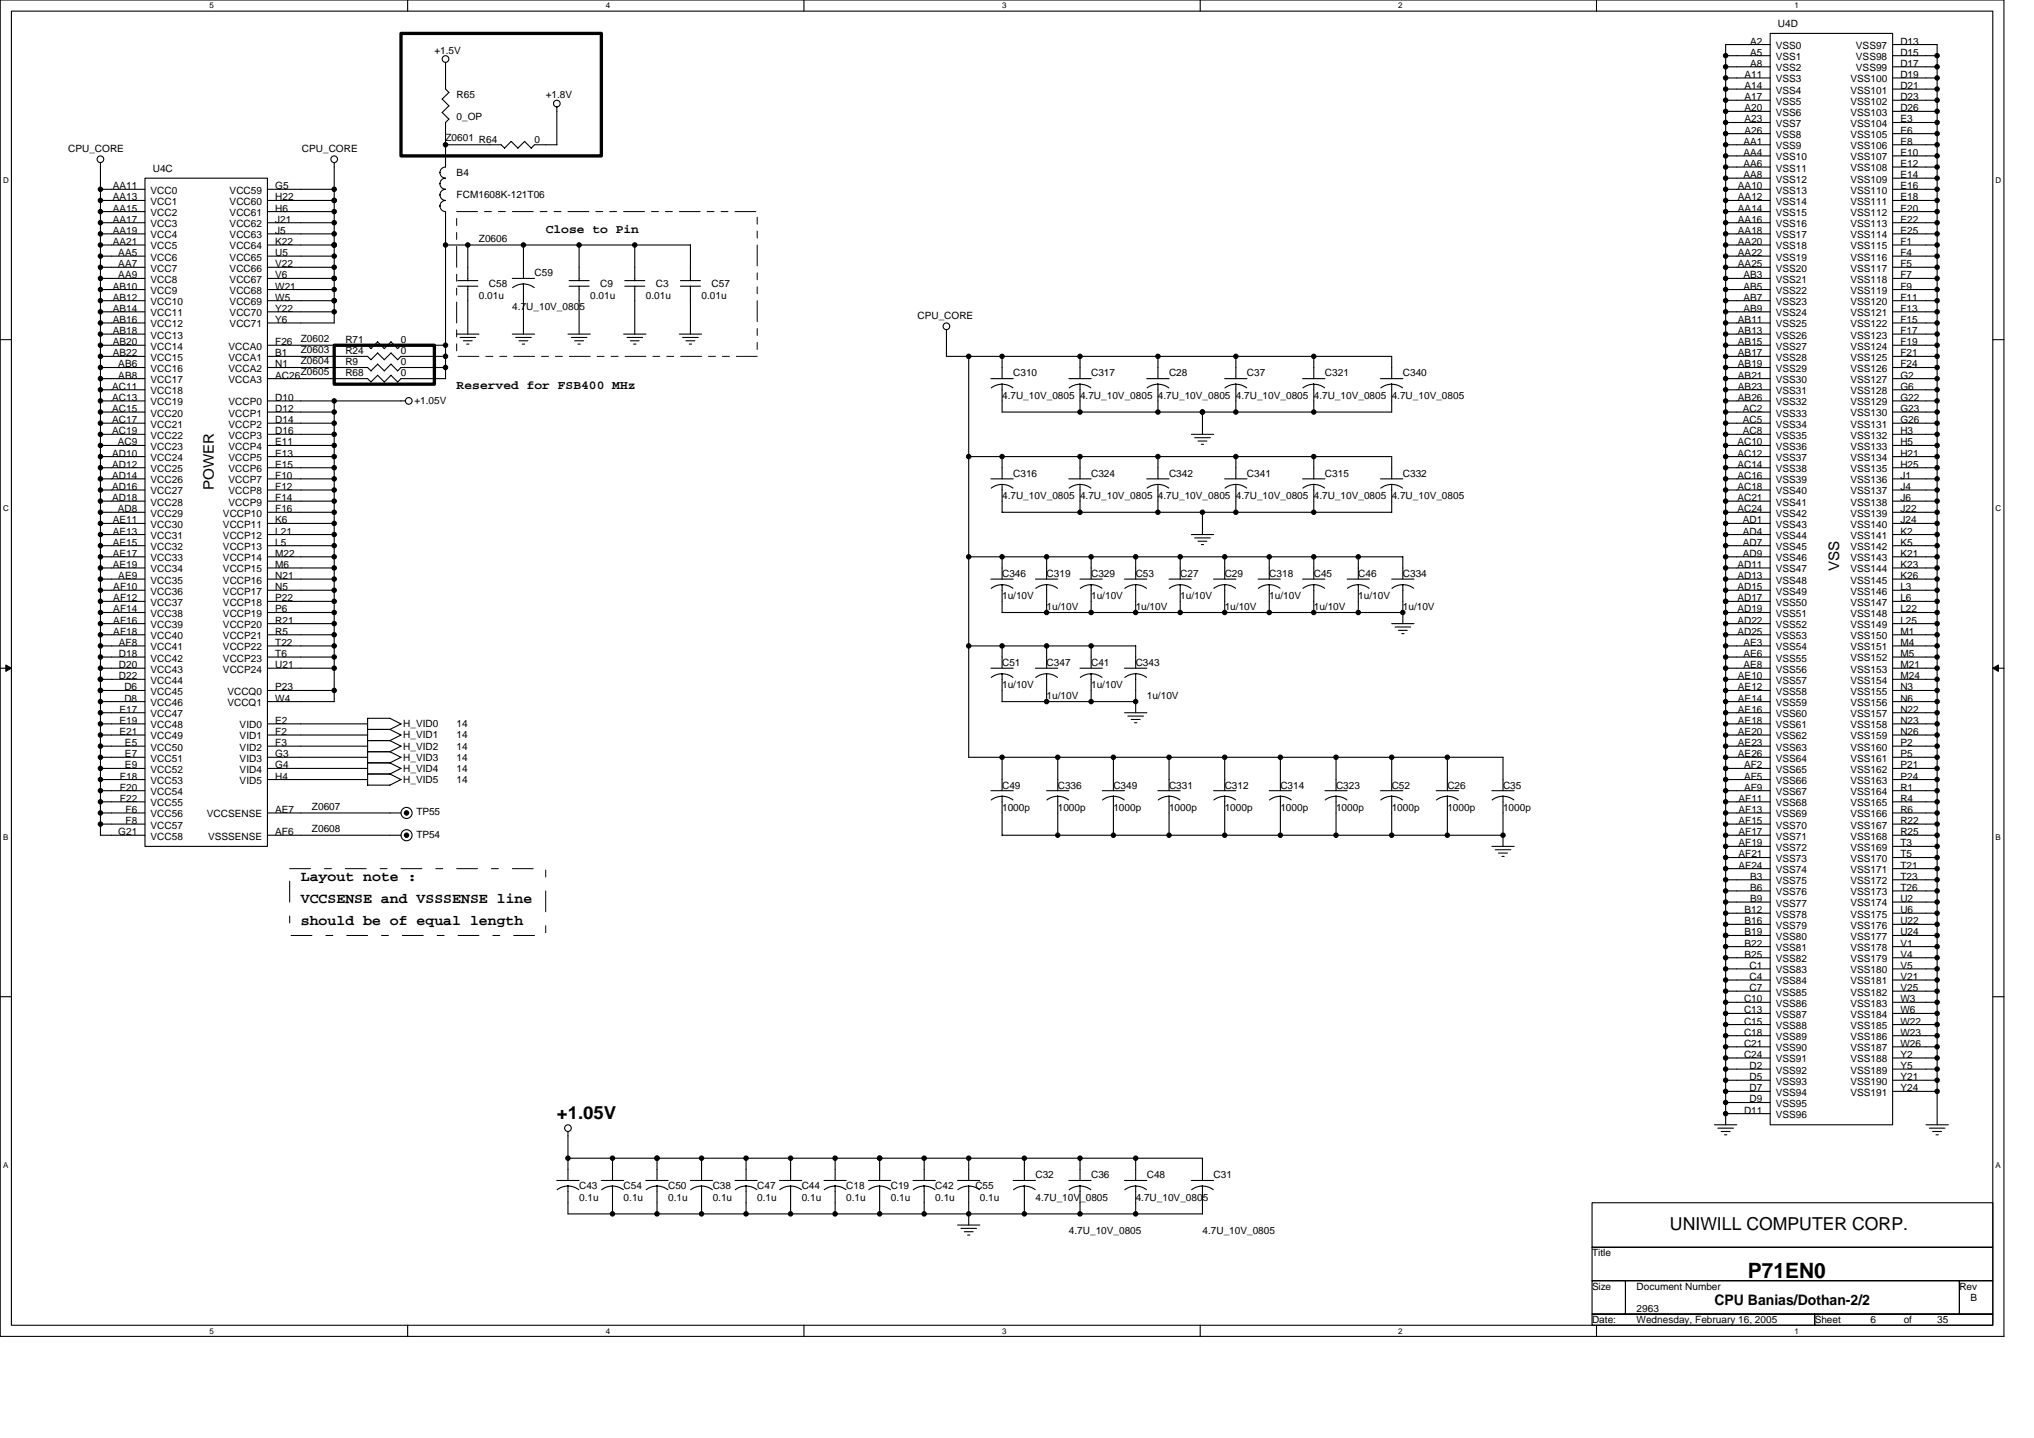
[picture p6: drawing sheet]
<svg xmlns="http://www.w3.org/2000/svg" width="297mm" height="210mm" viewBox="0 0 297 210" stroke-linecap="round" stroke-linejoin="round" font-family="sans-serif">
<defs><g id="words">
<text font-size="3.1" x="255.3" y="186.5">P71EN0</text>
<g font-size="2.6">
<text x="81.3" y="163.3">+1.05V</text>
<text x="243.9" y="179.5">UNIWILL COMPUTER CORP.</text>
</g>
<g font-size="2.1">
<text x="31.2" y="71.5" transform="rotate(-90 31.2 71.5)">POWER</text>
<text x="268.6" y="83.4" transform="rotate(-90 268.6 83.4)">VSS</text>
<text x="43.9" y="128.6">Layout note :</text>
<text x="43.9" y="131.8">VCCSENSE and VSSSENSE line</text>
<text x="43.9" y="135.1">should be of equal length</text>
<text x="250.4" y="190.5">CPU Banias/Dothan-2/2</text>
</g>
<g font-size="1.8">
<text x="79.7" y="34">Close to Pin</text>
<text x="66.7" y="56.8">Reserved for FSB400 MHz</text>
</g>
<g font-size="1.5">
<text x="259.6" y="3.9">U4D</text>
<text x="63.4" y="7.8">+1.5V</text>
<text x="254.8" y="11.4">A11</text>
<text x="255.6" y="6.5">A2</text>
<text x="255.6" y="8.1">A5</text>
<text x="255.6" y="9.7">A8</text>
<text x="259.3" y="7.2">VSS0</text>
<text x="259.3" y="8.8">VSS1</text>
<text x="259.3" y="10.4">VSS2</text>
<text x="271" y="7.2">VSS97</text>
<text x="271" y="8.8">VSS98</text>
<text x="271" y="10.4">VSS99</text>
<text x="277.5" y="6.5">D13</text>
<text x="277.5" y="8.1">D15</text>
<text x="277.5" y="9.7">D17</text>
<text x="277.5" y="11.4">D19</text>
<text x="66.7" y="14.3">R65</text>
<text x="66.7" y="17.6">0_OP</text>
<text x="79.7" y="14.3">+1.8V</text>
<text x="254.8" y="13">A14</text>
<text x="254.8" y="14.6">A17</text>
<text x="254.8" y="16.2">A20</text>
<text x="254.8" y="17.9">A23</text>
<text x="259.3" y="12">VSS3</text>
<text x="259.3" y="13.7">VSS4</text>
<text x="259.3" y="15.3">VSS5</text>
<text x="259.3" y="16.9">VSS6</text>
<text x="270.2" y="12">VSS100</text>
<text x="270.2" y="13.7">VSS101</text>
<text x="270.2" y="15.3">VSS102</text>
<text x="270.2" y="16.9">VSS103</text>
<text x="277.5" y="13">D21</text>
<text x="277.5" y="14.6">D23</text>
<text x="277.5" y="16.2">D26</text>
<text x="277.5" y="17.9">E3</text>
<text x="10" y="22.1">CPU_CORE</text>
<text x="44.1" y="22.1">CPU_CORE</text>
<text x="65.1" y="20.7">Z0601 R64</text>
<text x="78.1" y="20.8">0</text>
<text x="254.6" y="21.1">AA1</text>
<text x="254.6" y="22.8">AA4</text>
<text x="254.8" y="19.5">A26</text>
<text x="259.3" y="18.5">VSS7</text>
<text x="259.3" y="20.2">VSS8</text>
<text x="259.3" y="21.8">VSS9</text>
<text x="259.3" y="23.4">VSS10</text>
<text x="270.2" y="18.5">VSS104</text>
<text x="270.2" y="20.2">VSS105</text>
<text x="270.2" y="21.8">VSS106</text>
<text x="270.2" y="23.4">VSS107</text>
<text x="277.5" y="19.5">E6</text>
<text x="277.5" y="21.1">E8</text>
<text x="277.5" y="22.8">E10</text>
<text x="16.5" y="27.6">AA11</text>
<text x="16.5" y="29.3">AA13</text>
<text x="22" y="28.3">VCC0</text>
<text x="22" y="29.9">VCC1</text>
<text x="22.3" y="25">U4C</text>
<text x="33.5" y="28.3">VCC59</text>
<text x="33.5" y="29.9">VCC60</text>
<text x="40.2" y="27.6">G5</text>
<text x="40.2" y="29.3">H22</text>
<text x="66.7" y="25.7">B4</text>
<text x="66.7" y="28.9">FCM1608K-121T06</text>
<text x="253.8" y="27.6">AA10</text>
<text x="253.8" y="29.3">AA12</text>
<text x="254.6" y="24.4">AA6</text>
<text x="254.6" y="26">AA8</text>
<text x="259.3" y="25">VSS11</text>
<text x="259.3" y="26.7">VSS12</text>
<text x="259.3" y="28.3">VSS13</text>
<text x="259.3" y="29.9">VSS14</text>
<text x="270.2" y="25">VSS108</text>
<text x="270.2" y="26.7">VSS109</text>
<text x="270.2" y="28.3">VSS110</text>
<text x="270.2" y="29.9">VSS111</text>
<text x="277.5" y="24.4">E12</text>
<text x="277.5" y="26">E14</text>
<text x="277.5" y="27.6">E16</text>
<text x="277.5" y="29.3">E18</text>
<text x="16.5" y="30.9">AA15</text>
<text x="16.5" y="32.5">AA17</text>
<text x="16.5" y="34.1">AA19</text>
<text x="16.5" y="35.8">AA21</text>
<text x="22" y="31.5">VCC2</text>
<text x="22" y="33.2">VCC3</text>
<text x="22" y="34.8">VCC4</text>
<text x="33.5" y="31.5">VCC61</text>
<text x="33.5" y="33.2">VCC62</text>
<text x="33.5" y="34.8">VCC63</text>
<text x="40.2" y="30.9">H6</text>
<text x="40.2" y="32.5">J21</text>
<text x="40.2" y="34.1">J5</text>
<text x="40.2" y="35.8">K22</text>
<text x="69.9" y="35.3">Z0606</text>
<text x="253.8" y="30.9">AA14</text>
<text x="253.8" y="32.5">AA16</text>
<text x="253.8" y="34.1">AA18</text>
<text x="253.8" y="35.8">AA20</text>
<text x="259.3" y="31.5">VSS15</text>
<text x="259.3" y="33.2">VSS16</text>
<text x="259.3" y="34.8">VSS17</text>
<text x="270.2" y="31.5">VSS112</text>
<text x="270.2" y="33.2">VSS113</text>
<text x="270.2" y="34.8">VSS114</text>
<text x="277.5" y="30.9">E20</text>
<text x="277.5" y="32.5">E22</text>
<text x="277.5" y="34.1">E25</text>
<text x="277.5" y="35.8">F1</text>
<text x="17.3" y="37.4">AA5</text>
<text x="17.3" y="39">AA7</text>
<text x="17.3" y="40.6">AA9</text>
<text x="22" y="36.4">VCC5</text>
<text x="22" y="38">VCC6</text>
<text x="22" y="39.7">VCC7</text>
<text x="22" y="41.3">VCC8</text>
<text x="33.5" y="36.4">VCC64</text>
<text x="33.5" y="38">VCC65</text>
<text x="33.5" y="39.7">VCC66</text>
<text x="33.5" y="41.3">VCC67</text>
<text x="40.2" y="37.4">U5</text>
<text x="40.2" y="39">V22</text>
<text x="40.2" y="40.6">V6</text>
<text x="71.4" y="41.9">C58</text>
<text x="78.1" y="40.3">C59</text>
<text x="87.7" y="41.9">C9</text>
<text x="95.8" y="41.9">C3</text>
<text x="103.9" y="41.9">C57</text>
<text x="253.8" y="37.4">AA22</text>
<text x="253.8" y="39">AA25</text>
<text x="254.6" y="40.6">AB3</text>
<text x="259.3" y="36.4">VSS18</text>
<text x="259.3" y="38">VSS19</text>
<text x="259.3" y="39.7">VSS20</text>
<text x="259.3" y="41.3">VSS21</text>
<text x="270.2" y="36.4">VSS115</text>
<text x="270.2" y="38">VSS116</text>
<text x="270.2" y="39.7">VSS117</text>
<text x="270.2" y="41.3">VSS118</text>
<text x="277.5" y="37.4">F4</text>
<text x="277.5" y="39">F5</text>
<text x="277.5" y="40.6">F7</text>
<text x="16.5" y="42.3">AB10</text>
<text x="16.5" y="43.9">AB12</text>
<text x="16.5" y="45.5">AB14</text>
<text x="16.5" y="47.1">AB16</text>
<text x="22" y="42.9">VCC9</text>
<text x="22" y="44.5">VCC10</text>
<text x="22" y="46.2">VCC11</text>
<text x="22" y="47.8">VCC12</text>
<text x="33.5" y="42.9">VCC68</text>
<text x="33.5" y="44.5">VCC69</text>
<text x="33.5" y="46.2">VCC70</text>
<text x="33.5" y="47.8">VCC71</text>
<text x="40.2" y="42.3">W21</text>
<text x="40.2" y="43.9">W5</text>
<text x="40.2" y="45.5">Y22</text>
<text x="40.2" y="47.1">Y6</text>
<text x="69.9" y="43.6">0.01u</text>
<text x="74.8" y="45.2">4.7U_10V_0805</text>
<text x="86.2" y="43.6">0.01u</text>
<text x="94.3" y="43.6">0.01u</text>
<text x="102.5" y="43.6">0.01u</text>
<text x="134" y="46.5">CPU_CORE</text>
<text x="253.8" y="47.1">AB11</text>
<text x="254.6" y="42.3">AB5</text>
<text x="254.6" y="43.9">AB7</text>
<text x="254.6" y="45.5">AB9</text>
<text x="259.3" y="42.9">VSS22</text>
<text x="259.3" y="44.5">VSS23</text>
<text x="259.3" y="46.2">VSS24</text>
<text x="259.3" y="47.8">VSS25</text>
<text x="270.2" y="42.9">VSS119</text>
<text x="270.2" y="44.5">VSS120</text>
<text x="270.2" y="46.2">VSS121</text>
<text x="270.2" y="47.8">VSS122</text>
<text x="277.5" y="42.3">F9</text>
<text x="277.5" y="43.9">F11</text>
<text x="277.5" y="45.5">F13</text>
<text x="277.5" y="47.1">F15</text>
<text x="16.5" y="48.8">AB18</text>
<text x="16.5" y="50.4">AB20</text>
<text x="16.5" y="52">AB22</text>
<text x="17.3" y="53.6">AB6</text>
<text x="22" y="49.4">VCC13</text>
<text x="22" y="51">VCC14</text>
<text x="22" y="52.7">VCC15</text>
<text x="33.4" y="51">VCCA0</text>
<text x="33.4" y="52.7">VCCA1</text>
<text x="40.2" y="50.4">F26</text>
<text x="40.2" y="52">B1</text>
<text x="40.2" y="53.6">N1</text>
<text x="43.9" y="51.5">Z0603</text>
<text x="43.9" y="53.2">Z0604</text>
<text x="43.9" y="49.9">Z0602</text>
<text x="50.4" y="51.7">R24</text>
<text x="50.4" y="50.1">R71</text>
<text x="50.4" y="53.3">R9</text>
<text x="58.6" y="51.7">0</text>
<text x="58.6" y="50.1">0</text>
<text x="58.6" y="53.3">0</text>
<text x="253.8" y="48.8">AB13</text>
<text x="253.8" y="50.4">AB15</text>
<text x="253.8" y="52">AB17</text>
<text x="253.8" y="53.6">AB19</text>
<text x="259.3" y="49.4">VSS26</text>
<text x="259.3" y="51">VSS27</text>
<text x="259.3" y="52.7">VSS28</text>
<text x="270.2" y="49.4">VSS123</text>
<text x="270.2" y="51">VSS124</text>
<text x="270.2" y="52.7">VSS125</text>
<text x="277.5" y="48.8">F17</text>
<text x="277.5" y="50.4">F19</text>
<text x="277.5" y="52">F21</text>
<text x="277.5" y="53.6">F24</text>
<text x="16.4" y="56.9">AC11</text>
<text x="16.4" y="58.5">AC13</text>
<text x="17.3" y="55.3">AB8</text>
<text x="22" y="54.3">VCC16</text>
<text x="22" y="55.9">VCC17</text>
<text x="22" y="57.5">VCC18</text>
<text x="22" y="59.2">VCC19</text>
<text x="33.4" y="54.3">VCCA2</text>
<text x="33.4" y="55.9">VCCA3</text>
<text x="33.4" y="59.2">VCCP0</text>
<text x="40.2" y="55.3">AC26</text>
<text x="40.2" y="58.5">D10</text>
<text x="43.9" y="54.8">Z0605</text>
<text x="50.4" y="55">R68</text>
<text x="58.6" y="55">0</text>
<text x="60.5" y="59">+1.05V</text>
<text x="146.3" y="58.2">4.7U_10V_0805</text>
<text x="148" y="55">C310</text>
<text x="157.7" y="58.2">4.7U_10V_0805</text>
<text x="159.3" y="55">C317</text>
<text x="169.1" y="58.2">4.7U_10V_0805</text>
<text x="170.7" y="55">C28</text>
<text x="180.5" y="58.2">4.7U_10V_0805</text>
<text x="182.1" y="55">C37</text>
<text x="191.9" y="58.2">4.7U_10V_0805</text>
<text x="193.5" y="55">C321</text>
<text x="203.2" y="58.2">4.7U_10V_0805</text>
<text x="204.9" y="55">C340</text>
<text x="253.8" y="55.3">AB21</text>
<text x="253.8" y="56.9">AB23</text>
<text x="253.8" y="58.5">AB26</text>
<text x="259.3" y="54.3">VSS29</text>
<text x="259.3" y="55.9">VSS30</text>
<text x="259.3" y="57.5">VSS31</text>
<text x="259.3" y="59.2">VSS32</text>
<text x="270.2" y="54.3">VSS126</text>
<text x="270.2" y="55.9">VSS127</text>
<text x="270.2" y="57.5">VSS128</text>
<text x="270.2" y="59.2">VSS129</text>
<text x="277.5" y="55.3">G2</text>
<text x="277.5" y="56.9">G6</text>
<text x="277.5" y="58.5">G22</text>
<text x="16.4" y="60.1">AC15</text>
<text x="16.4" y="61.8">AC17</text>
<text x="16.4" y="63.4">AC19</text>
<text x="17.2" y="65">AC9</text>
<text x="22" y="60.8">VCC20</text>
<text x="22" y="62.4">VCC21</text>
<text x="22" y="64.1">VCC22</text>
<text x="22" y="65.7">VCC23</text>
<text x="33.4" y="60.8">VCCP1</text>
<text x="33.4" y="62.4">VCCP2</text>
<text x="33.4" y="64">VCCP3</text>
<text x="33.4" y="65.7">VCCP4</text>
<text x="40.2" y="60.1">D12</text>
<text x="40.2" y="61.8">D14</text>
<text x="40.2" y="63.4">D16</text>
<text x="40.2" y="65">E11</text>
<text x="253.7" y="65">AC10</text>
<text x="254.5" y="60.1">AC2</text>
<text x="254.5" y="61.8">AC5</text>
<text x="254.5" y="63.4">AC8</text>
<text x="259.3" y="60.8">VSS33</text>
<text x="259.3" y="62.4">VSS34</text>
<text x="259.3" y="64.1">VSS35</text>
<text x="259.3" y="65.7">VSS36</text>
<text x="270.2" y="60.8">VSS130</text>
<text x="270.2" y="62.4">VSS131</text>
<text x="270.2" y="64">VSS132</text>
<text x="270.2" y="65.7">VSS133</text>
<text x="277.5" y="60.1">G23</text>
<text x="277.5" y="61.8">G26</text>
<text x="277.5" y="63.4">H3</text>
<text x="277.5" y="65">H5</text>
<text x="16.4" y="66.6">AD10</text>
<text x="16.4" y="68.3">AD12</text>
<text x="16.4" y="69.9">AD14</text>
<text x="16.4" y="71.5">AD16</text>
<text x="22" y="67.3">VCC24</text>
<text x="22" y="68.9">VCC25</text>
<text x="22" y="70.6">VCC26</text>
<text x="33.4" y="67.3">VCCP5</text>
<text x="33.4" y="68.9">VCCP6</text>
<text x="33.4" y="70.5">VCCP7</text>
<text x="40.2" y="66.6">E13</text>
<text x="40.2" y="68.3">E15</text>
<text x="40.2" y="69.9">F10</text>
<text x="40.2" y="71.5">F12</text>
<text x="148" y="69.6">C316</text>
<text x="159.3" y="69.6">C324</text>
<text x="170.7" y="69.6">C342</text>
<text x="182.1" y="69.6">C341</text>
<text x="193.5" y="69.6">C315</text>
<text x="204.9" y="69.6">C332</text>
<text x="253.7" y="66.6">AC12</text>
<text x="253.7" y="68.3">AC14</text>
<text x="253.7" y="69.9">AC16</text>
<text x="253.7" y="71.5">AC18</text>
<text x="259.3" y="67.3">VSS37</text>
<text x="259.3" y="68.9">VSS38</text>
<text x="259.3" y="70.6">VSS39</text>
<text x="270.2" y="67.3">VSS134</text>
<text x="270.2" y="68.9">VSS135</text>
<text x="270.2" y="70.5">VSS136</text>
<text x="277.5" y="66.6">H21</text>
<text x="277.5" y="68.3">H25</text>
<text x="277.5" y="69.9">J1</text>
<text x="277.5" y="71.5">J4</text>
<text x="16.4" y="73.1">AD18</text>
<text x="16.5" y="76.4">AE11</text>
<text x="17.2" y="74.8">AD8</text>
<text x="22" y="72.2">VCC27</text>
<text x="22" y="73.8">VCC28</text>
<text x="22" y="75.4">VCC29</text>
<text x="22" y="77.1">VCC30</text>
<text x="32.6" y="75.4">VCCP10</text>
<text x="32.6" y="77.1">VCCP11</text>
<text x="33.4" y="72.2">VCCP8</text>
<text x="33.4" y="73.8">VCCP9</text>
<text x="40.2" y="73.1">F14</text>
<text x="40.2" y="74.8">F16</text>
<text x="40.2" y="76.4">K6</text>
<text x="146.3" y="72.8">4.7U_10V_0805</text>
<text x="157.7" y="72.8">4.7U_10V_0805</text>
<text x="169.1" y="72.8">4.7U_10V_0805</text>
<text x="180.5" y="72.8">4.7U_10V_0805</text>
<text x="191.9" y="72.8">4.7U_10V_0805</text>
<text x="203.2" y="72.8">4.7U_10V_0805</text>
<text x="253.7" y="73.1">AC21</text>
<text x="253.7" y="74.8">AC24</text>
<text x="254.5" y="76.4">AD1</text>
<text x="259.3" y="72.2">VSS40</text>
<text x="259.3" y="73.8">VSS41</text>
<text x="259.3" y="75.4">VSS42</text>
<text x="259.3" y="77.1">VSS43</text>
<text x="270.2" y="72.2">VSS137</text>
<text x="270.2" y="73.8">VSS138</text>
<text x="270.2" y="75.4">VSS139</text>
<text x="270.2" y="77">VSS140</text>
<text x="277.5" y="73.1">J6</text>
<text x="277.5" y="74.8">J22</text>
<text x="277.5" y="76.4">J24</text>
<text x="16.5" y="78">AE13</text>
<text x="16.5" y="79.6">AE15</text>
<text x="16.5" y="81.3">AE17</text>
<text x="16.5" y="82.9">AE19</text>
<text x="22" y="78.7">VCC31</text>
<text x="22" y="80.3">VCC32</text>
<text x="22" y="81.9">VCC33</text>
<text x="22" y="83.6">VCC34</text>
<text x="32.6" y="78.7">VCCP12</text>
<text x="32.6" y="80.3">VCCP13</text>
<text x="32.6" y="81.9">VCCP14</text>
<text x="32.6" y="83.6">VCCP15</text>
<text x="40.2" y="78">L21</text>
<text x="40.2" y="79.6">L5</text>
<text x="40.2" y="81.3">M22</text>
<text x="40.2" y="82.9">M6</text>
<text x="253.7" y="82.9">AD11</text>
<text x="254.5" y="78">AD4</text>
<text x="254.5" y="79.6">AD7</text>
<text x="254.5" y="81.3">AD9</text>
<text x="259.3" y="78.7">VSS44</text>
<text x="259.3" y="80.3">VSS45</text>
<text x="259.3" y="81.9">VSS46</text>
<text x="259.3" y="83.6">VSS47</text>
<text x="270.2" y="78.7">VSS141</text>
<text x="270.2" y="80.3">VSS142</text>
<text x="270.2" y="81.9">VSS143</text>
<text x="270.2" y="83.6">VSS144</text>
<text x="277.5" y="78">K2</text>
<text x="277.5" y="79.6">K5</text>
<text x="277.5" y="81.3">K21</text>
<text x="277.5" y="82.9">K23</text>
<text x="16.5" y="86.2">AF10</text>
<text x="16.5" y="87.8">AF12</text>
<text x="16.5" y="89.4">AF14</text>
<text x="17.3" y="84.5">AE9</text>
<text x="22" y="85.2">VCC35</text>
<text x="22" y="86.8">VCC36</text>
<text x="22" y="88.4">VCC37</text>
<text x="32.6" y="85.2">VCCP16</text>
<text x="32.6" y="86.8">VCCP17</text>
<text x="32.6" y="88.4">VCCP18</text>
<text x="40.2" y="84.5">N21</text>
<text x="40.2" y="86.2">N5</text>
<text x="40.2" y="87.8">P22</text>
<text x="40.2" y="89.4">P6</text>
<text x="146.3" y="84.2">C346</text>
<text x="146.3" y="87.5">1u/10V</text>
<text x="152.8" y="84.2">C319</text>
<text x="152.8" y="89.1">1u/10V</text>
<text x="159.3" y="84.2">C329</text>
<text x="159.3" y="87.5">1u/10V</text>
<text x="165.9" y="84.2">C53</text>
<text x="165.9" y="89.1">1u/10V</text>
<text x="172.4" y="84.2">C27</text>
<text x="172.4" y="87.5">1u/10V</text>
<text x="178.9" y="84.2">C29</text>
<text x="178.9" y="89.1">1u/10V</text>
<text x="185.4" y="84.2">C318</text>
<text x="185.4" y="87.5">1u/10V</text>
<text x="191.9" y="84.2">C45</text>
<text x="191.9" y="89.1">1u/10V</text>
<text x="198.4" y="84.2">C46</text>
<text x="198.4" y="87.5">1u/10V</text>
<text x="204.9" y="84.2">C334</text>
<text x="204.9" y="89.1">1u/10V</text>
<text x="253.7" y="84.5">AD13</text>
<text x="253.7" y="86.2">AD15</text>
<text x="253.7" y="87.8">AD17</text>
<text x="253.7" y="89.4">AD19</text>
<text x="259.3" y="85.2">VSS48</text>
<text x="259.3" y="86.8">VSS49</text>
<text x="259.3" y="88.4">VSS50</text>
<text x="270.2" y="85.2">VSS145</text>
<text x="270.2" y="86.8">VSS146</text>
<text x="270.2" y="88.4">VSS147</text>
<text x="277.5" y="84.5">K26</text>
<text x="277.5" y="86.2">L3</text>
<text x="277.5" y="87.8">L6</text>
<text x="277.5" y="89.4">L22</text>
<text x="16.5" y="91">AF16</text>
<text x="16.5" y="92.7">AF18</text>
<text x="17.4" y="95.9">D18</text>
<text x="17.4" y="94.3">AF8</text>
<text x="22" y="90.1">VCC38</text>
<text x="22" y="91.7">VCC39</text>
<text x="22" y="93.3">VCC40</text>
<text x="22" y="94.9">VCC41</text>
<text x="32.6" y="90.1">VCCP19</text>
<text x="32.6" y="91.7">VCCP20</text>
<text x="32.6" y="93.3">VCCP21</text>
<text x="32.6" y="94.9">VCCP22</text>
<text x="40.2" y="91">R21</text>
<text x="40.2" y="92.7">R5</text>
<text x="40.2" y="94.3">T22</text>
<text x="40.2" y="95.9">T6</text>
<text x="253.7" y="91">AD22</text>
<text x="253.7" y="92.7">AD25</text>
<text x="254.6" y="94.3">AE3</text>
<text x="254.6" y="95.9">AE6</text>
<text x="259.3" y="90.1">VSS51</text>
<text x="259.3" y="91.7">VSS52</text>
<text x="259.3" y="93.3">VSS53</text>
<text x="259.3" y="94.9">VSS54</text>
<text x="270.2" y="90.1">VSS148</text>
<text x="270.2" y="91.7">VSS149</text>
<text x="270.2" y="93.3">VSS150</text>
<text x="270.2" y="94.9">VSS151</text>
<text x="277.5" y="91">L25</text>
<text x="277.5" y="92.7">M1</text>
<text x="277.5" y="94.3">M4</text>
<text x="277.5" y="95.9">M5</text>
<text x="17.4" y="97.5">D20</text>
<text x="17.4" y="99.2">D22</text>
<text x="18.2" y="100.8">D6</text>
<text x="22" y="96.6">VCC42</text>
<text x="22" y="98.2">VCC43</text>
<text x="22" y="99.8">VCC44</text>
<text x="22" y="101.4">VCC45</text>
<text x="32.6" y="96.6">VCCP23</text>
<text x="32.6" y="98.2">VCCP24</text>
<text x="33.2" y="101.4">VCCQ0</text>
<text x="40.2" y="97.5">U21</text>
<text x="40.2" y="100.8">P23</text>
<text x="146.3" y="97.2">C51</text>
<text x="146.3" y="100.5">1u/10V</text>
<text x="152.8" y="97.2">C347</text>
<text x="159.3" y="97.2">C41</text>
<text x="159.3" y="100.5">1u/10V</text>
<text x="165.9" y="97.2">C343</text>
<text x="253.8" y="99.2">AE10</text>
<text x="253.8" y="100.8">AE12</text>
<text x="254.6" y="97.5">AE8</text>
<text x="259.3" y="96.6">VSS55</text>
<text x="259.3" y="98.2">VSS56</text>
<text x="259.3" y="99.8">VSS57</text>
<text x="259.3" y="101.4">VSS58</text>
<text x="270.2" y="96.6">VSS152</text>
<text x="270.2" y="98.2">VSS153</text>
<text x="270.2" y="99.8">VSS154</text>
<text x="270.2" y="101.4">VSS155</text>
<text x="277.5" y="97.5">M21</text>
<text x="277.5" y="99.2">M24</text>
<text x="277.5" y="100.8">N3</text>
<text x="17.4" y="104">E17</text>
<text x="17.4" y="105.7">E19</text>
<text x="17.4" y="107.3">E21</text>
<text x="18.2" y="102.4">D8</text>
<text x="22" y="103.1">VCC46</text>
<text x="22" y="104.7">VCC47</text>
<text x="22" y="106.3">VCC48</text>
<text x="22" y="107.9">VCC49</text>
<text x="33.2" y="103.1">VCCQ1</text>
<text x="35" y="106.3">VID0</text>
<text x="35" y="107.9">VID1</text>
<text x="40.2" y="102.4">W4</text>
<text x="40.2" y="105.7">E2</text>
<text x="40.2" y="107.3">F2</text>
<text x="58.9" y="107.8">H_VID1</text>
<text x="58.9" y="106.2">H_VID0</text>
<text x="66.7" y="107.8">14</text>
<text x="66.7" y="106.2">14</text>
<text x="152.8" y="102.1">1u/10V</text>
<text x="167.5" y="102.1">1u/10V</text>
<text x="253.8" y="102.4">AE14</text>
<text x="253.8" y="104">AE16</text>
<text x="253.8" y="105.7">AE18</text>
<text x="253.8" y="107.3">AE20</text>
<text x="259.3" y="103.1">VSS59</text>
<text x="259.3" y="104.7">VSS60</text>
<text x="259.3" y="106.3">VSS61</text>
<text x="259.3" y="107.9">VSS62</text>
<text x="270.2" y="103.1">VSS156</text>
<text x="270.2" y="104.7">VSS157</text>
<text x="270.2" y="106.3">VSS158</text>
<text x="270.2" y="107.9">VSS159</text>
<text x="277.5" y="102.4">N6</text>
<text x="277.5" y="104">N22</text>
<text x="277.5" y="105.7">N23</text>
<text x="277.5" y="107.3">N26</text>
<text x="17.5" y="113.8">F18</text>
<text x="18.3" y="108.9">E5</text>
<text x="18.3" y="110.5">E7</text>
<text x="18.3" y="112.2">E9</text>
<text x="22" y="109.6">VCC50</text>
<text x="22" y="111.2">VCC51</text>
<text x="22" y="112.8">VCC52</text>
<text x="35" y="109.6">VID2</text>
<text x="35" y="111.2">VID3</text>
<text x="35" y="112.8">VID4</text>
<text x="40.2" y="108.9">F3</text>
<text x="40.2" y="110.5">G3</text>
<text x="40.2" y="112.2">G4</text>
<text x="40.2" y="113.8">H4</text>
<text x="58.9" y="112.7">H_VID4</text>
<text x="58.9" y="109.4">H_VID2</text>
<text x="58.9" y="111">H_VID3</text>
<text x="66.7" y="112.7">14</text>
<text x="66.7" y="109.4">14</text>
<text x="66.7" y="111">14</text>
<text x="253.8" y="108.9">AE23</text>
<text x="253.8" y="110.5">AE26</text>
<text x="254.7" y="112.2">AF2</text>
<text x="254.7" y="113.8">AF5</text>
<text x="259.3" y="109.6">VSS63</text>
<text x="259.3" y="111.2">VSS64</text>
<text x="259.3" y="112.8">VSS65</text>
<text x="270.2" y="109.6">VSS160</text>
<text x="270.2" y="111.2">VSS161</text>
<text x="270.2" y="112.8">VSS162</text>
<text x="277.5" y="108.9">P2</text>
<text x="277.5" y="110.5">P5</text>
<text x="277.5" y="112.2">P21</text>
<text x="277.5" y="113.8">P24</text>
<text x="17.5" y="115.4">F20</text>
<text x="17.5" y="117">F22</text>
<text x="18.3" y="118.7">F6</text>
<text x="22" y="114.4">VCC53</text>
<text x="22" y="116.1">VCC54</text>
<text x="22" y="117.7">VCC55</text>
<text x="22" y="119.3">VCC56</text>
<text x="30.2" y="119.3">VCCSENSE</text>
<text x="35" y="114.4">VID5</text>
<text x="40.2" y="118.7">AE7</text>
<text x="45.6" y="118.2">Z0607</text>
<text x="58.9" y="114.3">H_VID5</text>
<text x="60.8" y="119">TP55</text>
<text x="66.7" y="114.3">14</text>
<text x="146.3" y="115.1">C49</text>
<text x="146.3" y="118.4">1000p</text>
<text x="154.5" y="115.1">C336</text>
<text x="154.5" y="118.4">1000p</text>
<text x="162.6" y="115.1">C349</text>
<text x="162.6" y="118.4">1000p</text>
<text x="170.7" y="115.1">C331</text>
<text x="170.7" y="118.4">1000p</text>
<text x="178.9" y="115.1">C312</text>
<text x="178.9" y="118.4">1000p</text>
<text x="187" y="115.1">C314</text>
<text x="187" y="118.4">1000p</text>
<text x="195.1" y="115.1">C323</text>
<text x="195.1" y="118.4">1000p</text>
<text x="203.2" y="115.1">C52</text>
<text x="203.2" y="118.4">1000p</text>
<text x="211.4" y="115.1">C26</text>
<text x="211.4" y="118.4">1000p</text>
<text x="219.5" y="115.1">C35</text>
<text x="219.5" y="118.4">1000p</text>
<text x="253.9" y="117">AF11</text>
<text x="253.9" y="118.7">AF13</text>
<text x="254.7" y="115.4">AF9</text>
<text x="259.3" y="114.4">VSS66</text>
<text x="259.3" y="116.1">VSS67</text>
<text x="259.3" y="117.7">VSS68</text>
<text x="259.3" y="119.3">VSS69</text>
<text x="270.2" y="114.4">VSS163</text>
<text x="270.2" y="116.1">VSS164</text>
<text x="270.2" y="117.7">VSS165</text>
<text x="270.2" y="119.3">VSS166</text>
<text x="277.5" y="115.4">R1</text>
<text x="277.5" y="117">R4</text>
<text x="277.5" y="118.7">R6</text>
<text x="17.3" y="121.9">G21</text>
<text x="18.3" y="120.3">F8</text>
<text x="22" y="120.9">VCC57</text>
<text x="22" y="122.6">VCC58</text>
<text x="30.4" y="122.6">VSSSENSE</text>
<text x="40.2" y="121.9">AF6</text>
<text x="45.6" y="121.4">Z0608</text>
<text x="60.8" y="122.3">TP54</text>
<text x="253.9" y="120.3">AF15</text>
<text x="253.9" y="121.9">AF17</text>
<text x="253.9" y="123.5">AF19</text>
<text x="253.9" y="125.2">AF21</text>
<text x="259.3" y="120.9">VSS70</text>
<text x="259.3" y="122.6">VSS71</text>
<text x="259.3" y="124.2">VSS72</text>
<text x="259.3" y="125.8">VSS73</text>
<text x="270.2" y="120.9">VSS167</text>
<text x="270.2" y="122.6">VSS168</text>
<text x="270.2" y="124.2">VSS169</text>
<text x="270.2" y="125.8">VSS170</text>
<text x="277.5" y="120.3">R22</text>
<text x="277.5" y="121.9">R25</text>
<text x="277.5" y="123.5">T3</text>
<text x="277.5" y="125.2">T5</text>
<text x="253.9" y="126.8">AF24</text>
<text x="255.6" y="128.4">B3</text>
<text x="255.6" y="130">B6</text>
<text x="255.6" y="131.7">B9</text>
<text x="259.3" y="127.4">VSS74</text>
<text x="259.3" y="129.1">VSS75</text>
<text x="259.3" y="130.7">VSS76</text>
<text x="270.2" y="127.4">VSS171</text>
<text x="270.2" y="129.1">VSS172</text>
<text x="270.2" y="130.7">VSS173</text>
<text x="277.5" y="126.8">T21</text>
<text x="277.5" y="128.4">T23</text>
<text x="277.5" y="130">T26</text>
<text x="277.5" y="131.7">U2</text>
<text x="254.8" y="133.3">B12</text>
<text x="254.8" y="134.9">B16</text>
<text x="254.8" y="136.5">B19</text>
<text x="259.3" y="132.3">VSS77</text>
<text x="259.3" y="133.9">VSS78</text>
<text x="259.3" y="135.6">VSS79</text>
<text x="259.3" y="137.2">VSS80</text>
<text x="270.2" y="132.3">VSS174</text>
<text x="270.2" y="133.9">VSS175</text>
<text x="270.2" y="135.6">VSS176</text>
<text x="270.2" y="137.2">VSS177</text>
<text x="277.5" y="133.3">U6</text>
<text x="277.5" y="134.9">U22</text>
<text x="277.5" y="136.5">U24</text>
<text x="254.8" y="138.2">B22</text>
<text x="254.8" y="139.8">B25</text>
<text x="255.5" y="141.4">C1</text>
<text x="255.5" y="143">C4</text>
<text x="259.3" y="138.8">VSS81</text>
<text x="259.3" y="140.5">VSS82</text>
<text x="259.3" y="142.1">VSS83</text>
<text x="259.3" y="143.7">VSS84</text>
<text x="270.2" y="138.8">VSS178</text>
<text x="270.2" y="140.4">VSS179</text>
<text x="270.2" y="142.1">VSS180</text>
<text x="270.2" y="143.7">VSS181</text>
<text x="277.5" y="138.2">V1</text>
<text x="277.5" y="139.8">V4</text>
<text x="277.5" y="141.4">V5</text>
<text x="277.5" y="143">V21</text>
<text x="254.7" y="146.3">C10</text>
<text x="254.7" y="147.9">C13</text>
<text x="254.7" y="149.5">C15</text>
<text x="255.5" y="144.7">C7</text>
<text x="259.3" y="145.3">VSS85</text>
<text x="259.3" y="147">VSS86</text>
<text x="259.3" y="148.6">VSS87</text>
<text x="270.2" y="145.3">VSS182</text>
<text x="270.2" y="146.9">VSS183</text>
<text x="270.2" y="148.6">VSS184</text>
<text x="277.5" y="144.7">V25</text>
<text x="277.5" y="146.3">W3</text>
<text x="277.5" y="147.9">W6</text>
<text x="277.5" y="149.5">W22</text>
<text x="254.7" y="151.2">C18</text>
<text x="254.7" y="152.8">C21</text>
<text x="254.7" y="154.4">C24</text>
<text x="259.3" y="150.2">VSS88</text>
<text x="259.3" y="151.8">VSS89</text>
<text x="259.3" y="153.5">VSS90</text>
<text x="259.3" y="155.1">VSS91</text>
<text x="270.2" y="150.2">VSS185</text>
<text x="270.2" y="151.8">VSS186</text>
<text x="270.2" y="153.4">VSS187</text>
<text x="270.2" y="155.1">VSS188</text>
<text x="277.5" y="151.2">W23</text>
<text x="277.5" y="152.8">W26</text>
<text x="277.5" y="154.4">Y2</text>
<text x="255.5" y="156.1">D2</text>
<text x="255.5" y="157.7">D5</text>
<text x="255.5" y="159.3">D7</text>
<text x="255.5" y="160.9">D9</text>
<text x="259.3" y="156.7">VSS92</text>
<text x="259.3" y="158.3">VSS93</text>
<text x="259.3" y="160">VSS94</text>
<text x="259.3" y="161.6">VSS95</text>
<text x="270.2" y="156.7">VSS189</text>
<text x="270.2" y="158.3">VSS190</text>
<text x="270.2" y="160">VSS191</text>
<text x="277.5" y="156.1">Y5</text>
<text x="277.5" y="157.7">Y21</text>
<text x="277.5" y="159.3">Y24</text>
<text x="254.7" y="162.6">D11</text>
<text x="259.3" y="163.2">VSS96</text>
<text x="84.6" y="173.6">C43</text>
<text x="91.1" y="173.6">C54</text>
<text x="97.6" y="173.6">C50</text>
<text x="104.1" y="173.6">C38</text>
<text x="110.6" y="173.6">C47</text>
<text x="117.1" y="173.6">C44</text>
<text x="123.6" y="173.6">C18</text>
<text x="130.1" y="173.6">C19</text>
<text x="136.6" y="173.6">C42</text>
<text x="142.4" y="173.6">C55</text>
<text x="151.2" y="172">C32</text>
<text x="159.3" y="172">C36</text>
<text x="167.5" y="172">C48</text>
<text x="177.2" y="172">C31</text>
<text x="84.6" y="175.2">0.1u</text>
<text x="91.1" y="175.2">0.1u</text>
<text x="97.6" y="175.2">0.1u</text>
<text x="104.1" y="175.2">0.1u</text>
<text x="110.6" y="175.2">0.1u</text>
<text x="117.1" y="175.2">0.1u</text>
<text x="123.6" y="175.2">0.1u</text>
<text x="130.1" y="175.2">0.1u</text>
<text x="136.6" y="175.2">0.1u</text>
<text x="143.1" y="175.2">0.1u</text>
<text x="151.2" y="175.2">4.7U_10V_0805</text>
<text x="165.9" y="175.2">4.7U_10V_0805</text>
<text x="156.1" y="180.1">4.7U_10V_0805</text>
<text x="175.6" y="180.1">4.7U_10V_0805</text>
<text x="232.5" y="183.4">Title</text>
<text x="232.5" y="188.3">Size</text>
<text x="239" y="188.3">Document Number</text>
<text x="239" y="191.5">2963</text>
<text x="286.1" y="188.3">Rev</text>
<text x="287.8" y="189.9">B</text>
<text x="232.5" y="193.1">Date:</text>
<text x="239" y="193.1">Wednesday, February 16, 2005</text>
<text x="265" y="193.1">Sheet</text>
<text x="273.1" y="193.1">6</text>
<text x="278" y="193.1">of</text>
<text x="282.9" y="193.1">35</text>
</g>
<g font-size="1.2">
<text x="30.6" y="1.2">5</text>
<text x="88.5" y="1.2">4</text>
<text x="146.3" y="1.2">3</text>
<text x="204.2" y="1.2">2</text>
<text x="262.1" y="1.2">1</text>
<text x=".4" y="26.7">D</text>
<text x="291.4" y="26.7">D</text>
<text x=".4" y="74.6">C</text>
<text x="291.4" y="74.6">C</text>
<text x=".4" y="122.6">B</text>
<text x="291.4" y="122.6">B</text>
<text x=".4" y="170.5">A</text>
<text x="291.4" y="170.5">A</text>
<text x="30.6" y="194.7">5</text>
<text x="88.5" y="194.7">4</text>
<text x="146.3" y="194.7">3</text>
<text x="204.2" y="194.7">2</text>
<text x="262.1" y="194.7">1</text>
</g>
</g></defs>
<path d="M0 0h292.6v195.1h-292.6zM1.7 1.6h289.3v191.8h-289.3z" fill="none" stroke="#000" stroke-width=".16"/>
<g fill="#fff">
<path d="M30.6 .2h.6v1.3h-.6z"/>
<path d="M30.6 193.6h.6v1.3h-.6z"/>
</g>
<path d="M59.5 0v1.6M59.5 193.4v1.7" fill="none" stroke="#000" stroke-width=".16"/>
<g fill="#fff">
<path d="M88.5 .2h.6v1.3h-.6z"/>
<path d="M88.5 193.6h.6v1.3h-.6z"/>
</g>
<path d="M117.4 0v1.6M117.4 193.4v1.7" fill="none" stroke="#000" stroke-width=".16"/>
<g fill="#fff">
<path d="M146.3 .2h.7v1.3h-.7z"/>
<path d="M146.3 193.6h.7v1.3h-.7z"/>
</g>
<path d="M175.3 0v1.6M175.3 193.4v1.7" fill="none" stroke="#000" stroke-width=".16"/>
<g fill="#fff">
<path d="M204.2 .2h.7v1.3h-.7z"/>
<path d="M204.2 193.6h.7v1.3h-.7z"/>
</g>
<path d="M233.1 0v1.6M233.1 193.4v1.7" fill="none" stroke="#000" stroke-width=".16"/>
<g fill="#fff">
<path d="M262.1 .2h.6v1.3h-.6z"/>
<path d="M262.1 193.6h.6v1.3h-.6z"/>
<path d="M.4 25.6h.9v1.3h-.9z"/>
<path d="M291.4 25.6h.9v1.3h-.9z"/>
<path d="M.4 73.6h.9v1.3h-.9z"/>
<path d="M291.4 73.6h.9v1.3h-.9z"/>
</g>
<path d="M0 49.6h1.7M291 49.6h1.6" fill="none" stroke="#000" stroke-width=".16"/>
<g fill="#fff">
<path d="M.4 121.5h.8v1.3h-.8z"/>
<path d="M291.4 121.5h.8v1.3h-.8z"/>
</g>
<path d="M0 97.5h1.7M291 97.5h1.6" fill="none" stroke="#000" stroke-width=".16"/>
<path d="M.9 97.1l.8 .4-.8 .5zM291 97.5l.8-.4v.9z" fill="#000" stroke="#000" stroke-width=".15"/>
<g fill="#fff">
<path d="M.4 169.5h.8v1.3h-.8z"/>
<path d="M291.4 169.5h.8v1.3h-.8z"/>
</g>
<g fill="none" stroke="#000" stroke-width=".16">
<path d="M65.1 9.1v3.9l.5 .5M65.6 17.4l-.5 .5v6.5a.81 .81 0 0 0-.8 .8 .81 .81 0 0 0 .8 .8 .81 .81 0 0 0-.8 .8 .81 .81 0 0 0 .8 .8 .81 .81 0 0 0-.8 .8 .81 .81 0 0 0 .8 .9 .81 .81 0 0 0-.8 .8 .81 .81 0 0 0 .8 .8v24.4h-6.5l-.5 .5-1-1-1 1-1-1M65.6 15.4l-1 1 1 1M65.6 13.5l-1 1 1 .9M81.3 15.6v5.5M252 8.1h6.5M252 9.8h6.5M252 11.4h6.5M252 13h6.5M252 14.6h6.5M252 16.3h6.5M252 17.9h6.5"/>
<path d="M252 19.5h6.5M258.5 4.9h17.9v159.3h-17.9zM258.5 6.5h-6.5v157.7M276.4 6.5h6.5v157.7M276.4 8.1h6.5M276.4 9.8h6.5M276.4 11.4h6.5M276.4 13h6.5M276.4 14.6h6.5M276.4 16.3h6.5M276.4 17.9h6.5M276.4 19.5h6.5"/>
<path d="M14.7 23.7v98.2M14.7 27.6h6.5M14.7 29.3h6.5M14.7 30.9h6.5M14.7 32.5h6.5M14.7 34.1h6.5M14.7 35.8h6.5M14.7 37.4h6.5M14.7 39h6.5M21.2 26h17.9v97.5h-17.9zM39.1 27.6h9.7M39.1 29.3h9.7"/>
<path d="M39.1 30.9h9.7M39.1 32.5h9.7M39.1 34.1h9.7M39.1 35.8h9.7M39.1 37.4h9.7M39.1 39h9.7M48.8 23.7v23.4h-9.7M65.1 21.1h8.1l.5 .5 1-1 .9 1 1-1 1 1 .5-.5h3.2M65.1 35.8h35.7v5.2M68.3 35.8v5.2M76.4 35.8v4.8M84.6 35.8v5.2"/>
<path d="M92.7 35.8v5.2M252 21.1h6.5M252 27.6h6.5M252 29.3h6.5M252 30.9h6.5M252 32.5h6.5M252 34.1h6.5M252 35.8h6.5M252 37.4h6.5M252 39h6.5M252 22.8h6.5M252 24.4h6.5"/>
<path d="M252 26h6.5M276.4 21.1h6.5M276.4 27.6h6.5M276.4 29.3h6.5M276.4 30.9h6.5M276.4 32.5h6.5M276.4 34.1h6.5M276.4 35.8h6.5M276.4 37.4h6.5M276.4 39h6.5M276.4 22.8h6.5M276.4 24.4h6.5"/>
<path d="M276.4 26h6.5M14.7 58.5h6.5M14.7 48.8h6.5M14.7 55.3h6.5M14.7 40.6h6.5M14.7 52h6.5M14.7 50.4h6.5M14.7 53.6h6.5M14.7 42.3h6.5M14.7 43.9h6.5M14.7 45.5h6.5M14.7 47.1h6.5"/>
<path d="M14.7 56.9h6.5M39.1 58.5h20.1M39.1 40.6h9.7M39.1 42.3h9.7M39.1 43.9h9.7M39.1 45.5h9.7M48.8 58.5v43.9h-9.7M55.1 51.5l1 1 1-1 1 1 .5-.5h6.5M55.1 49.9l1 1 1-1 1 1 .5-.5h6.5M55.1 53.2l1 .9 1-1 1 1 .5-.5h6.5M55.2 54.8l-1 1-.5-.5h-14.6M55.2 51.5l-1 1-.5-.5h-14.6"/>
<path d="M55.2 49.9l-1 1-.5-.5h-14.6M55.2 53.1l-1 1-.5-.5h-14.6M66.7 48.8h3.2M66.9 41.8h2.9M66.9 41h2.9M67.2 49.3h2.3M67.7 49.7h1.3M68.1 50.2h.4M68.3 41.8v7M74.8 40.6h3.3M74.8 48.8h3.3M75.3 49.3h2.3"/>
<path d="M75.8 49.7h1.3M76.3 50.2h.3M76.4 41.5a2.59 2.59 0 0 0-1.5 .5M76.4 41.5a2.59 2.59 0 0 1 1.6 .5M76.4 41.4v7.4M82.9 48.8h3.3M83.1 41.8h2.9M83.1 41h2.9M83.4 49.3h2.3M83.9 49.7h1.3M84.4 50.2h.3M84.6 41.8v7"/>
<path d="M91.1 48.8h3.2M91.2 41.8h3M91.2 41h3M91.6 49.3h2.2M92 49.7h1.3M92.5 50.2h.4M92.7 41.8v7M99.2 48.8h3.3M99.4 41.8h2.9M99.4 41h2.9M99.7 49.3h2.3M100.2 49.7h1.3"/>
<path d="M100.7 50.2h.3M100.8 41.8v7M138.2 48.1v3.9h65v3.3M141.5 52v58.5h78v4.9M144.7 55.3h3.3M146.3 56.1a2.59 2.59 0 0 0-1.5 .5M146.3 56.1a2.59 2.59 0 0 1 1.6 .5M146.3 52v3.3M146.3 56.1v4.1M156.1 55.3h3.2M157.7 56.1a2.59 2.59 0 0 0-1.6 .5M157.7 56.1a2.59 2.59 0 0 1 1.6 .5"/>
<path d="M157.7 52v3.3M157.7 56.1v4.1M167.5 55.3h3.2M169.1 56.1a2.59 2.59 0 0 0-1.6 .5M169.1 56.1a2.59 2.59 0 0 1 1.6 .5M169.1 52v3.3M169.1 56.1v4.1M178.8 55.3h3.3M180.5 56.1a2.59 2.59 0 0 0-1.6 .5M180.5 56.1a2.59 2.59 0 0 1 1.6 .5M180.5 52v3.3M180.5 56.1v4.1"/>
<path d="M190.2 55.3h3.3M191.9 56.1a2.59 2.59 0 0 0-1.6 .5M191.9 56.1a2.59 2.59 0 0 1 1.5 .5M191.9 52v3.3M191.9 56.1v4.1M201.6 55.3h3.3M203.2 56.1a2.59 2.59 0 0 0-1.5 .5M203.2 56.1a2.59 2.59 0 0 1 1.6 .5M203.2 56.1v4.1M252 58.5h6.5M252 48.8h6.5M252 55.3h6.5"/>
<path d="M252 40.6h6.5M252 52h6.5M252 50.4h6.5M252 53.6h6.5M252 42.3h6.5M252 43.9h6.5M252 45.5h6.5M252 47.1h6.5M252 56.9h6.5M276.4 58.5h6.5M276.4 48.8h6.5M276.4 55.3h6.5"/>
<path d="M276.4 40.6h6.5M276.4 52h6.5M276.4 50.4h6.5M276.4 53.6h6.5M276.4 42.3h6.5M276.4 43.9h6.5M276.4 45.5h6.5M276.4 47.1h6.5M276.4 56.9h6.5M14.7 63.4h6.5M14.7 78h6.5M14.7 69.9h6.5"/>
<path d="M14.7 60.1h6.5M14.7 61.8h6.5M14.7 65h6.5M14.7 66.6h6.5M14.7 68.3h6.5M14.7 71.5h6.5M14.7 73.2h6.5M14.7 74.8h6.5M14.7 76.4h6.5M14.7 79.7h6.5M39.1 63.4h9.7M39.1 78h9.7"/>
<path d="M39.1 69.9h9.7M39.1 60.1h9.7M39.1 61.8h9.7M39.1 65h9.7M39.1 66.6h9.7M39.1 68.3h9.7M39.1 71.5h9.7M39.1 73.2h9.7M39.1 74.8h9.7M39.1 76.4h9.7M39.1 79.7h9.7M141.5 66.6h61.7v3.3"/>
<path d="M144.7 69.9h3.3M146.3 70.7a2.59 2.59 0 0 0-1.5 .6M146.3 70.7a2.59 2.59 0 0 1 1.6 .5M146.3 70.7v4.1h56.9v-4.1M146.3 66.6v3.3M146.3 60.1h56.9M156.1 69.9h3.2M157.7 70.7a2.59 2.59 0 0 0-1.6 .6M157.7 70.7a2.59 2.59 0 0 1 1.6 .5M157.7 66.6v3.3M157.7 70.7v4.1M167.5 69.9h3.2"/>
<path d="M169.1 70.7a2.59 2.59 0 0 0-1.6 .6M169.1 70.7a2.59 2.59 0 0 1 1.6 .5M169.1 66.6v3.3M169.1 70.7v4.1M174 63.4h3.2M174 78h3.2M174.5 63.9h2.2M174.5 78.5h2.2M174.9 64.4h1.4M174.9 79h1.4M175.4 64.9h.4M175.4 79.5h.4"/>
<path d="M175.6 60.1v3.3M175.6 74.8v3.2M178.8 69.9h3.3M180.5 70.7a2.59 2.59 0 0 0-1.6 .6M180.5 70.7a2.59 2.59 0 0 1 1.6 .5M180.5 66.6v3.3M180.5 70.7v4.1M190.2 69.9h3.3M191.9 70.7a2.59 2.59 0 0 0-1.6 .6M191.9 70.7a2.59 2.59 0 0 1 1.5 .5M191.9 66.6v3.3M191.9 70.7v4.1"/>
<path d="M201.6 69.9h3.3M203.2 70.7a2.59 2.59 0 0 0-1.5 .6M203.2 70.7a2.59 2.59 0 0 1 1.6 .5M252 63.4h6.5M252 78h6.5M252 69.9h6.5M252 60.1h6.5M252 61.8h6.5M252 65h6.5M252 66.6h6.5M252 68.3h6.5M252 71.5h6.5"/>
<path d="M252 73.2h6.5M252 74.8h6.5M252 76.4h6.5M252 79.7h6.5M276.4 63.4h6.5M276.4 78h6.5M276.4 69.9h6.5M276.4 60.1h6.5M276.4 61.8h6.5M276.4 65h6.5M276.4 66.6h6.5M276.4 68.3h6.5"/>
<path d="M276.4 71.5h6.5M276.4 73.2h6.5M276.4 74.8h6.5M276.4 76.4h6.5M276.4 79.7h6.5M14.7 91h6.5M14.7 84.5h6.5M14.7 97.5h6.5M14.7 81.3h6.5M14.7 82.9h6.5M14.7 86.2h6.5M14.7 87.8h6.5"/>
<path d="M14.7 89.4h6.5M14.7 92.7h6.5M14.7 94.3h6.5M14.7 95.9h6.5M14.7 99.2h6.5M39.1 91h9.7M39.1 84.5h9.7M39.1 97.5h9.7M39.1 81.3h9.7M39.1 82.9h9.7M39.1 86.2h9.7M39.1 87.8h9.7"/>
<path d="M39.1 89.4h9.7M39.1 92.7h9.7M39.1 94.3h9.7M39.1 95.9h9.7M141.5 81.3h63.4v3.2M141.5 94.3h24.4v3.2M144.7 84.5h3.3M144.7 97.5h3.3M146.3 98.3a2.59 2.59 0 0 0-1.5 .6M146.3 98.3a2.59 2.59 0 0 1 1.6 .6M146.3 81.3v3.2M146.3 85.3v4.1h58.6"/>
<path d="M146.3 94.3v3.2M146.3 98.3v4.1h19.6M147.9 85.9a2.6 2.6 0 0 0-1.6-.6 2.59 2.59 0 0 0-1.5 .6M151.2 84.5h3.3M151.2 97.5h3.3M152.8 98.3a2.59 2.59 0 0 0-1.5 .6M152.8 98.3a2.59 2.59 0 0 1 1.6 .6M152.8 81.3v3.2M152.8 85.3v4.1M152.8 94.3v3.2M152.8 98.3v4.1M154.4 85.9a2.6 2.6 0 0 0-1.6-.6 2.59 2.59 0 0 0-1.5 .6"/>
<path d="M157.7 84.5h3.3M157.7 97.5h3.3M159.3 81.3v3.2M159.3 85.3v4.1M159.3 94.3v3.2M159.3 98.3v4.1M160.9 98.9a2.6 2.6 0 0 0-1.6-.6 2.59 2.59 0 0 0-1.5 .6M160.9 85.9a2.6 2.6 0 0 0-1.6-.6 2.59 2.59 0 0 0-1.5 .6M164.2 84.5h3.3M164.2 97.5h3.3M165.8 98.3a2.59 2.59 0 0 0-1.5 .6M165.8 98.3h.1a2.59 2.59 0 0 1 1.5 .6"/>
<path d="M165.9 81.3v3.2M165.9 85.3v4.1M165.9 98.3v5.7M167.4 85.9a2.6 2.6 0 0 0-1.6-.6 2.59 2.59 0 0 0-1.5 .6M170.7 84.5h3.3M172.4 81.3v3.2M172.4 85.3v4.1M173.9 85.9a2.6 2.6 0 0 0-1.6-.6 2.59 2.59 0 0 0-1.5 .6M177.2 84.5h3.3M178.9 81.3v3.2M178.9 85.3v4.1M180.4 85.9a2.6 2.6 0 0 0-1.6-.6 2.59 2.59 0 0 0-1.5 .6"/>
<path d="M183.7 84.5h3.3M185.4 81.3v3.2M185.4 85.3v4.1M186.9 85.9a2.6 2.6 0 0 0-1.6-.6h.1a2.59 2.59 0 0 0-1.6 .6M190.2 84.5h3.3M191.9 81.3v3.2M191.9 85.3v4.1M193.4 85.9a2.6 2.6 0 0 0-1.6-.6h.1a2.59 2.59 0 0 0-1.6 .6M196.7 84.5h3.3M198.4 81.3v3.2M198.4 85.3v4.1M199.9 85.9a2.6 2.6 0 0 0-1.6-.6h.1a2.59 2.59 0 0 0-1.6 .6"/>
<path d="M203.2 84.5h3.3M203.2 91h3.3M203.7 91.5h2.3M204.2 92h1.3M204.7 92.5h.3M204.9 85.3v5.7M206.4 85.9a2.6 2.6 0 0 0-1.6-.6h.1a2.59 2.59 0 0 0-1.6 .6M252 91h6.5M252 84.5h6.5M252 97.5h6.5M252 81.3h6.5M252 82.9h6.5"/>
<path d="M252 86.2h6.5M252 87.8h6.5M252 89.4h6.5M252 92.7h6.5M252 94.3h6.5M252 95.9h6.5M252 99.2h6.5M276.4 91h6.5M276.4 84.5h6.5M276.4 97.5h6.5M276.4 81.3h6.5M276.4 82.9h6.5"/>
<path d="M276.4 86.2h6.5M276.4 87.8h6.5M276.4 89.4h6.5M276.4 92.7h6.5M276.4 94.3h6.5M276.4 95.9h6.5M276.4 99.2h6.5M14.7 104h6.5M14.7 115.4h6.5M14.7 118.7h6.5M14.7 100.8h6.5M14.7 102.4h6.5"/>
<path d="M14.7 105.7h6.5M14.7 107.3h6.5M14.7 108.9h6.5M14.7 110.5h6.5M14.7 112.2h6.5M14.7 113.8h6.5M14.7 117h6.5M39.1 118.7h19.5M39.1 100.8h9.7M39.1 105.7h14.6M39.1 107.3h14.6M39.1 108.9h14.6"/>
<path d="M39.1 110.5h14.6M39.1 112.2h14.6M39.1 113.8h14.6M53.7 111.4h3.2M53.7 113h3.2M53.7 106.5h3.2M53.7 108.1h3.2M53.7 109.7h3.2M56.9 106.5l1.7 .8-1.7 .8 1.7 .8-1.7 .8M56.9 104.9l1.7 .8-1.7 .8M56.9 104.9l-3.2-.1v9.8h3.2l1.7-.8-1.7-.8 1.7-.8-1.7-.8 1.7-.9-1.7-.8M144.7 115.4h3.3"/>
<path d="M146.3 110.5v4.9M146.3 116.2v5.7M147.9 116.8a2.6 2.6 0 0 0-1.6-.6 2.59 2.59 0 0 0-1.5 .6M152.8 115.4h3.3M154.5 110.5v4.9M154.5 116.2v5.7M156.1 116.8a2.6 2.6 0 0 0-1.7-.6h.1a2.59 2.59 0 0 0-1.6 .6M161 115.4h3.2M162.6 110.5v4.9M162.6 116.2v5.7M164.2 116.8a2.6 2.6 0 0 0-1.6-.6 2.59 2.59 0 0 0-1.6 .6M164.2 104h3.3"/>
<path d="M164.7 104.5h2.3M165.2 105h1.3M165.7 105.5h.3M169.1 115.4h3.3M170.7 110.5v4.9M170.7 116.2v5.7M172.3 116.8a2.6 2.6 0 0 0-1.6-.6 2.59 2.59 0 0 0-1.6 .6M177.2 115.4h3.3M178.9 110.5v4.9M178.9 116.2v5.7M180.4 116.8a2.6 2.6 0 0 0-1.6-.6 2.59 2.59 0 0 0-1.5 .6M185.4 115.4h3.2"/>
<path d="M187 110.5v4.9M187 116.2v5.7M188.6 116.8a2.6 2.6 0 0 0-1.7-.6h.1a2.59 2.59 0 0 0-1.6 .6M193.5 115.4h3.2M195.1 110.5v4.9M195.1 116.2v5.7M196.7 116.8a2.6 2.6 0 0 0-1.6-.6 2.59 2.59 0 0 0-1.6 .6M201.6 115.4h3.3M203.2 110.5v4.9M203.2 116.2v5.7M204.8 116.8a2.6 2.6 0 0 0-1.6-.6 2.59 2.59 0 0 0-1.5 .6M209.7 115.4h3.3"/>
<path d="M211.4 110.5v4.9M211.4 116.2v5.7M212.9 116.8a2.6 2.6 0 0 0-1.6-.6h.1a2.59 2.59 0 0 0-1.6 .6M217.9 115.4h3.2M219.5 116.2v7.4M221.1 116.8a2.6 2.6 0 0 0-1.6-.6 2.59 2.59 0 0 0-1.6 .6M252 104h6.5M252 115.4h6.5M252 118.7h6.5M252 100.8h6.5M252 102.4h6.5M252 105.7h6.5"/>
<path d="M252 107.3h6.5M252 108.9h6.5M252 110.5h6.5M252 112.2h6.5M252 113.8h6.5M252 117h6.5M276.4 104h6.5M276.4 115.4h6.5M276.4 118.7h6.5M276.4 100.8h6.5M276.4 102.4h6.5M276.4 105.7h6.5"/>
<path d="M276.4 107.3h6.5M276.4 108.9h6.5M276.4 110.5h6.5M276.4 112.2h6.5M276.4 113.8h6.5M276.4 117h6.5M14.7 121.9h6.5M14.7 120.3h6.5M39.1 121.9h19.5M146.3 121.9h73.2M217.9 123.5h3.2M218.4 124h2.2"/>
<path d="M218.8 124.5h1.3M219.3 125h.4M252 123.5h6.5M252 121.9h6.5M252 120.3h6.5M252 125.2h6.5M252 126.8h6.5M252 128.4h6.5M252 130h6.5M252 131.7h6.5M252 133.3h6.5M252 134.9h6.5"/>
<path d="M252 136.6h6.5M252 138.2h6.5M252 139.8h6.5M276.4 123.5h6.5M276.4 121.9h6.5M276.4 120.3h6.5M276.4 125.2h6.5M276.4 126.8h6.5M276.4 128.4h6.5M276.4 130h6.5M276.4 131.7h6.5M276.4 133.3h6.5"/>
<path d="M276.4 134.9h6.5M276.4 136.6h6.5M276.4 138.2h6.5M276.4 139.8h6.5M0 145.5h1.7M252 141.4h6.5M252 143.1h6.5M252 144.7h6.5M252 146.3h6.5M252 147.9h6.5M252 149.6h6.5M252 151.2h6.5"/>
<path d="M252 152.8h6.5M252 154.4h6.5M252 156.1h6.5M252 157.7h6.5M252 159.3h6.5M276.4 141.4h6.5M276.4 143.1h6.5M276.4 144.7h6.5M276.4 146.3h6.5M276.4 147.9h6.5M276.4 149.6h6.5M276.4 151.2h6.5"/>
<path d="M276.4 152.8h6.5M276.4 154.4h6.5M276.4 156.1h6.5M276.4 157.7h6.5M276.4 159.3h6.5M291 145.5h1.6M81.3 172.3h3.3M82.9 173.1a2.59 2.59 0 0 0-1.5 .6M82.9 173.1a2.59 2.59 0 0 1 1.6 .6M82.9 165.2v7.1M82.9 173.1v4.1h92.7v-4.1M82.9 169.1h92.7v3.2"/>
<path d="M87.8 172.3h3.3M89.4 173.1a2.59 2.59 0 0 0-1.5 .6M89.4 173.1a2.59 2.59 0 0 1 1.6 .6M89.4 169.1v3.2M89.4 173.1v4.1M94.3 172.3h3.3M95.9 173.1a2.59 2.59 0 0 0-1.5 .6M95.9 173.1a2.59 2.59 0 0 1 1.6 .6M95.9 169.1v3.2M95.9 173.1v4.1M100.8 172.3h3.3M102.4 173.1a2.59 2.59 0 0 0-1.5 .6"/>
<path d="M102.4 173.1h.1a2.59 2.59 0 0 1 1.5 .6M102.5 169.1v3.2M102.5 173.1v4.1M107.3 172.3h3.3M108.9 173.1a2.59 2.59 0 0 0-1.5 .6M108.9 173.1h.1a2.59 2.59 0 0 1 1.5 .6M109 169.1v3.2M109 173.1v4.1M113.8 172.3h3.3M115.5 173.1a2.59 2.59 0 0 0-1.6 .6M115.5 173.1a2.59 2.59 0 0 1 1.5 .6M115.5 169.1v3.2"/>
<path d="M115.5 173.1v4.1M120.3 172.3h3.3M122 169.1v3.2M122 173.1v4.1M123.5 173.7a2.6 2.6 0 0 0-1.6-.6h.1a2.59 2.59 0 0 0-1.6 .6M126.8 172.3h3.3M128.5 169.1v3.2M128.5 173.1v4.1M130 173.7a2.6 2.6 0 0 0-1.6-.6h.1a2.59 2.59 0 0 0-1.6 .6M133.3 172.3h3.3M135 173.1a2.59 2.59 0 0 0-1.6 .6M135 173.1a2.59 2.59 0 0 1 1.5 .6"/>
<path d="M135 169.1v3.2M135 173.1v4.1M139.8 172.3h3.3M139.8 178.8h3.3M140.3 179.3h2.3M140.8 179.8h1.3M141.5 173.1a2.59 2.59 0 0 0-1.6 .6M141.5 173.1a2.59 2.59 0 0 1 1.5 .6M141.5 169.1v3.2M141.5 173.1v5.7M148 172.3h3.2M149.6 173.1a2.59 2.59 0 0 0-1.6 .6"/>
<path d="M149.6 173.1a2.59 2.59 0 0 1 1.6 .6M149.6 169.1v3.2M149.6 173.1v4.1M156.1 172.3h3.2M157.7 173.1a2.59 2.59 0 0 0-1.6 .6M157.7 173.1a2.59 2.59 0 0 1 1.6 .6M157.7 169.1v3.2M157.7 173.1v4.1M164.2 172.3h3.3M165.8 173.1a2.59 2.59 0 0 0-1.5 .6M165.8 173.1h.1a2.59 2.59 0 0 1 1.5 .6M165.9 169.1v3.2"/>
<path d="M165.9 173.1v4.1M174 172.3h3.2M175.6 173.1a2.59 2.59 0 0 0-1.6 .6M175.6 173.1a2.59 2.59 0 0 1 1.6 .6M232.5 175.6h58.5v6.5h-58.5zM250.4 164.2h3.2M250.9 164.7h2.3M251.4 165.2h1.3M251.8 165.6h.4M252 160.9h6.5M252 162.6h6.5M281.3 164.2h3.2"/>
<path d="M281.8 164.7h2.2M282.2 165.2h1.3M282.7 165.6h.4M141.3 180.3h.3M232.5 182.1h58.5v4.8h-58.5zM232.5 186.9h4.9v4.9h-4.9zM232.5 191.8h32.5v1.6h-32.5zM237.4 186.9h48.7v4.9h-48.7zM265 191.8h26v1.6h-26zM286.1 186.9h4.9v4.9h-4.9z"/>
<circle cx="65.1" cy="8.6" r=".49"/>
<circle cx="81.3" cy="15.1" r=".49"/>
<circle cx="14.7" cy="23.2" r=".49"/>
<circle cx="48.8" cy="23.2" r=".49"/>
<circle cx="59.7" cy="58.5" r=".49"/>
<circle cx="138.2" cy="47.6" r=".49"/>
<circle cx="59.4" cy="118.7" r=".81"/>
<circle cx="59.4" cy="121.9" r=".81"/>
<circle cx="82.9" cy="164.7" r=".49"/>
</g>
<path d="M42.3 126.8h37.4v9.8h-37.4v-9.8" fill="none" stroke="#000" stroke-width=".15" stroke-dasharray="3 2 1 2"/>
<path d="M66.7 30.9h43.9v21.1h-43.9v-21.1" fill="none" stroke="#000" stroke-width=".15" stroke-dasharray="3 1 1 1 1 1"/>
<path d="M58.6 4.9h29.2v17.9h-29.2zM48.8 50.4h14.6v5.7h-14.6z" fill="none" stroke="#000" stroke-width=".48"/>
<g fill="#000" stroke="#000" stroke-width=".16">
<circle cx="252" cy="19.5" r=".32"/>
<circle cx="252" cy="16.3" r=".32"/>
<circle cx="252" cy="9.7" r=".32"/>
<circle cx="252" cy="13" r=".32"/>
<circle cx="252" cy="8.1" r=".32"/>
<circle cx="252" cy="17.9" r=".32"/>
<circle cx="252" cy="14.6" r=".32"/>
<circle cx="252" cy="11.4" r=".32"/>
<circle cx="282.9" cy="16.3" r=".32"/>
<circle cx="282.9" cy="19.5" r=".32"/>
<circle cx="282.9" cy="9.7" r=".32"/>
<circle cx="282.9" cy="13" r=".32"/>
<circle cx="282.9" cy="8.1" r=".32"/>
<circle cx="282.9" cy="14.6" r=".32"/>
<circle cx="282.9" cy="17.9" r=".32"/>
<circle cx="282.9" cy="11.4" r=".32"/>
<circle cx="14.7" cy="29.3" r=".32"/>
<circle cx="14.7" cy="37.4" r=".32"/>
<circle cx="14.7" cy="35.8" r=".32"/>
<circle cx="14.7" cy="32.5" r=".32"/>
<circle cx="14.7" cy="30.9" r=".32"/>
<circle cx="14.7" cy="34.1" r=".32"/>
<circle cx="14.7" cy="27.6" r=".32"/>
<circle cx="14.7" cy="39" r=".32"/>
<circle cx="48.8" cy="29.3" r=".32"/>
<circle cx="48.8" cy="37.4" r=".32"/>
<circle cx="48.8" cy="35.8" r=".32"/>
<circle cx="48.8" cy="32.5" r=".32"/>
<circle cx="48.8" cy="30.9" r=".32"/>
<circle cx="48.8" cy="27.6" r=".32"/>
<circle cx="48.8" cy="34.1" r=".32"/>
<circle cx="48.8" cy="39" r=".32"/>
<circle cx="65.1" cy="35.8" r=".32"/>
<circle cx="65.1" cy="21.1" r=".32"/>
<circle cx="68.3" cy="35.8" r=".32"/>
<circle cx="76.4" cy="35.8" r=".32"/>
<circle cx="84.6" cy="35.8" r=".32"/>
<circle cx="92.7" cy="35.8" r=".32"/>
<circle cx="252" cy="29.3" r=".32"/>
<circle cx="252" cy="37.4" r=".32"/>
<circle cx="252" cy="35.8" r=".32"/>
<circle cx="252" cy="32.5" r=".32"/>
<circle cx="252" cy="30.9" r=".32"/>
<circle cx="252" cy="21.1" r=".32"/>
<circle cx="252" cy="22.8" r=".32"/>
<circle cx="252" cy="34.1" r=".32"/>
<circle cx="252" cy="27.6" r=".32"/>
<circle cx="252" cy="26" r=".32"/>
<circle cx="252" cy="39" r=".32"/>
<circle cx="252" cy="24.4" r=".32"/>
<circle cx="282.9" cy="37.4" r=".32"/>
<circle cx="282.9" cy="29.3" r=".32"/>
<circle cx="282.9" cy="35.8" r=".32"/>
<circle cx="282.9" cy="32.5" r=".32"/>
<circle cx="282.9" cy="30.9" r=".32"/>
<circle cx="282.9" cy="21.1" r=".32"/>
<circle cx="282.9" cy="22.8" r=".32"/>
<circle cx="282.9" cy="27.6" r=".32"/>
<circle cx="282.9" cy="34.1" r=".32"/>
<circle cx="282.9" cy="26" r=".32"/>
<circle cx="282.9" cy="39" r=".32"/>
<circle cx="282.9" cy="24.4" r=".32"/>
<circle cx="14.7" cy="55.3" r=".32"/>
<circle cx="14.7" cy="52" r=".32"/>
<circle cx="14.7" cy="53.6" r=".32"/>
<circle cx="14.7" cy="50.4" r=".32"/>
<circle cx="14.7" cy="43.9" r=".32"/>
<circle cx="14.7" cy="40.6" r=".32"/>
<circle cx="14.7" cy="42.3" r=".32"/>
<circle cx="14.7" cy="56.9" r=".32"/>
<circle cx="14.7" cy="45.5" r=".32"/>
<circle cx="14.7" cy="48.8" r=".32"/>
<circle cx="14.7" cy="47.1" r=".32"/>
<circle cx="14.7" cy="58.5" r=".32"/>
<circle cx="48.8" cy="43.9" r=".32"/>
<circle cx="48.8" cy="42.3" r=".32"/>
<circle cx="48.8" cy="40.6" r=".32"/>
<circle cx="48.8" cy="45.5" r=".32"/>
<circle cx="48.8" cy="58.5" r=".32"/>
<circle cx="65.1" cy="50.4" r=".32"/>
<circle cx="65.1" cy="53.6" r=".32"/>
<circle cx="65.1" cy="52" r=".32"/>
<circle cx="141.5" cy="52" r=".32"/>
<circle cx="146.3" cy="52" r=".32"/>
<circle cx="157.7" cy="52" r=".32"/>
<circle cx="169.1" cy="52" r=".32"/>
<circle cx="180.5" cy="52" r=".32"/>
<circle cx="191.9" cy="52" r=".32"/>
<circle cx="252" cy="55.3" r=".32"/>
<circle cx="252" cy="53.6" r=".32"/>
<circle cx="252" cy="50.4" r=".32"/>
<circle cx="252" cy="52" r=".32"/>
<circle cx="252" cy="43.9" r=".32"/>
<circle cx="252" cy="42.3" r=".32"/>
<circle cx="252" cy="40.6" r=".32"/>
<circle cx="252" cy="56.9" r=".32"/>
<circle cx="252" cy="58.5" r=".32"/>
<circle cx="252" cy="45.5" r=".32"/>
<circle cx="252" cy="48.8" r=".32"/>
<circle cx="252" cy="47.1" r=".32"/>
<circle cx="282.9" cy="55.3" r=".32"/>
<circle cx="282.9" cy="52" r=".32"/>
<circle cx="282.9" cy="50.4" r=".32"/>
<circle cx="282.9" cy="53.6" r=".32"/>
<circle cx="282.9" cy="43.9" r=".32"/>
<circle cx="282.9" cy="42.3" r=".32"/>
<circle cx="282.9" cy="40.6" r=".32"/>
<circle cx="282.9" cy="56.9" r=".32"/>
<circle cx="282.9" cy="45.5" r=".32"/>
<circle cx="282.9" cy="47.1" r=".32"/>
<circle cx="282.9" cy="48.8" r=".32"/>
<circle cx="282.9" cy="58.5" r=".32"/>
<circle cx="14.7" cy="69.9" r=".32"/>
<circle cx="14.7" cy="79.7" r=".32"/>
<circle cx="14.7" cy="66.6" r=".32"/>
<circle cx="14.7" cy="65" r=".32"/>
<circle cx="14.7" cy="68.3" r=".32"/>
<circle cx="14.7" cy="71.5" r=".32"/>
<circle cx="14.7" cy="63.4" r=".32"/>
<circle cx="14.7" cy="76.4" r=".32"/>
<circle cx="14.7" cy="78" r=".32"/>
<circle cx="14.7" cy="73.1" r=".32"/>
<circle cx="14.7" cy="60.1" r=".32"/>
<circle cx="14.7" cy="74.8" r=".32"/>
<circle cx="14.7" cy="61.8" r=".32"/>
<circle cx="48.8" cy="69.9" r=".32"/>
<circle cx="48.8" cy="68.3" r=".32"/>
<circle cx="48.8" cy="79.7" r=".32"/>
<circle cx="48.8" cy="65" r=".32"/>
<circle cx="48.8" cy="66.6" r=".32"/>
<circle cx="48.8" cy="71.5" r=".32"/>
<circle cx="48.8" cy="76.4" r=".32"/>
<circle cx="48.8" cy="61.8" r=".32"/>
<circle cx="48.8" cy="63.4" r=".32"/>
<circle cx="48.8" cy="78" r=".32"/>
<circle cx="48.8" cy="73.1" r=".32"/>
<circle cx="48.8" cy="60.1" r=".32"/>
<circle cx="48.8" cy="74.8" r=".32"/>
<circle cx="141.5" cy="66.6" r=".32"/>
<circle cx="146.3" cy="66.6" r=".32"/>
<circle cx="157.7" cy="66.6" r=".32"/>
<circle cx="157.7" cy="74.8" r=".32"/>
<circle cx="157.7" cy="60.1" r=".32"/>
<circle cx="169.1" cy="66.6" r=".32"/>
<circle cx="169.1" cy="60.1" r=".32"/>
<circle cx="169.1" cy="74.8" r=".32"/>
<circle cx="175.6" cy="60.1" r=".32"/>
<circle cx="175.6" cy="74.8" r=".32"/>
<circle cx="180.5" cy="66.6" r=".32"/>
<circle cx="180.5" cy="60.1" r=".32"/>
<circle cx="180.5" cy="74.8" r=".32"/>
<circle cx="191.9" cy="66.6" r=".32"/>
<circle cx="191.9" cy="74.8" r=".32"/>
<circle cx="191.9" cy="60.1" r=".32"/>
<circle cx="252" cy="69.9" r=".32"/>
<circle cx="252" cy="79.7" r=".32"/>
<circle cx="252" cy="66.6" r=".32"/>
<circle cx="252" cy="68.3" r=".32"/>
<circle cx="252" cy="65" r=".32"/>
<circle cx="252" cy="71.5" r=".32"/>
<circle cx="252" cy="74.8" r=".32"/>
<circle cx="252" cy="76.4" r=".32"/>
<circle cx="252" cy="63.4" r=".32"/>
<circle cx="252" cy="60.1" r=".32"/>
<circle cx="252" cy="73.1" r=".32"/>
<circle cx="252" cy="78" r=".32"/>
<circle cx="252" cy="61.8" r=".32"/>
<circle cx="282.9" cy="69.9" r=".32"/>
<circle cx="282.9" cy="66.6" r=".32"/>
<circle cx="282.9" cy="68.3" r=".32"/>
<circle cx="282.9" cy="65" r=".32"/>
<circle cx="282.9" cy="79.7" r=".32"/>
<circle cx="282.9" cy="71.5" r=".32"/>
<circle cx="282.9" cy="60.1" r=".32"/>
<circle cx="282.9" cy="61.8" r=".32"/>
<circle cx="282.9" cy="63.4" r=".32"/>
<circle cx="282.9" cy="76.4" r=".32"/>
<circle cx="282.9" cy="78" r=".32"/>
<circle cx="282.9" cy="74.8" r=".32"/>
<circle cx="282.9" cy="73.1" r=".32"/>
<circle cx="14.7" cy="84.5" r=".32"/>
<circle cx="14.7" cy="82.9" r=".32"/>
<circle cx="14.7" cy="81.3" r=".32"/>
<circle cx="14.7" cy="86.2" r=".32"/>
<circle cx="14.7" cy="91" r=".32"/>
<circle cx="14.7" cy="94.3" r=".32"/>
<circle cx="14.7" cy="92.7" r=".32"/>
<circle cx="14.7" cy="95.9" r=".32"/>
<circle cx="14.7" cy="97.5" r=".32"/>
<circle cx="14.7" cy="99.2" r=".32"/>
<circle cx="14.7" cy="87.8" r=".32"/>
<circle cx="14.7" cy="89.4" r=".32"/>
<circle cx="48.8" cy="82.9" r=".32"/>
<circle cx="48.8" cy="84.5" r=".32"/>
<circle cx="48.8" cy="81.3" r=".32"/>
<circle cx="48.8" cy="86.2" r=".32"/>
<circle cx="48.8" cy="94.3" r=".32"/>
<circle cx="48.8" cy="95.9" r=".32"/>
<circle cx="48.8" cy="87.8" r=".32"/>
<circle cx="48.8" cy="97.5" r=".32"/>
<circle cx="48.8" cy="91" r=".32"/>
<circle cx="48.8" cy="89.4" r=".32"/>
<circle cx="48.8" cy="92.7" r=".32"/>
<circle cx="141.5" cy="81.3" r=".32"/>
<circle cx="141.5" cy="94.3" r=".32"/>
<circle cx="146.3" cy="81.3" r=".32"/>
<circle cx="146.3" cy="94.3" r=".32"/>
<circle cx="152.8" cy="81.3" r=".32"/>
<circle cx="152.8" cy="94.3" r=".32"/>
<circle cx="152.8" cy="89.4" r=".32"/>
<circle cx="159.3" cy="81.3" r=".32"/>
<circle cx="159.3" cy="94.3" r=".32"/>
<circle cx="159.3" cy="89.4" r=".32"/>
<circle cx="165.8" cy="81.3" r=".32"/>
<circle cx="165.8" cy="89.4" r=".32"/>
<circle cx="172.3" cy="81.3" r=".32"/>
<circle cx="172.3" cy="89.4" r=".32"/>
<circle cx="178.9" cy="81.3" r=".32"/>
<circle cx="178.9" cy="89.4" r=".32"/>
<circle cx="185.4" cy="81.3" r=".32"/>
<circle cx="185.4" cy="89.4" r=".32"/>
<circle cx="191.9" cy="81.3" r=".32"/>
<circle cx="191.9" cy="89.4" r=".32"/>
<circle cx="198.4" cy="81.3" r=".32"/>
<circle cx="198.4" cy="89.4" r=".32"/>
<circle cx="204.9" cy="89.4" r=".32"/>
<circle cx="252" cy="82.9" r=".32"/>
<circle cx="252" cy="84.5" r=".32"/>
<circle cx="252" cy="81.3" r=".32"/>
<circle cx="252" cy="86.2" r=".32"/>
<circle cx="252" cy="94.3" r=".32"/>
<circle cx="252" cy="92.7" r=".32"/>
<circle cx="252" cy="97.5" r=".32"/>
<circle cx="252" cy="87.8" r=".32"/>
<circle cx="252" cy="91" r=".32"/>
<circle cx="252" cy="95.9" r=".32"/>
<circle cx="252" cy="99.2" r=".32"/>
<circle cx="252" cy="89.4" r=".32"/>
<circle cx="282.9" cy="82.9" r=".32"/>
<circle cx="282.9" cy="84.5" r=".32"/>
<circle cx="282.9" cy="81.3" r=".32"/>
<circle cx="282.9" cy="86.2" r=".32"/>
<circle cx="282.9" cy="89.4" r=".32"/>
<circle cx="282.9" cy="92.7" r=".32"/>
<circle cx="282.9" cy="87.8" r=".32"/>
<circle cx="282.9" cy="95.9" r=".32"/>
<circle cx="282.9" cy="99.2" r=".32"/>
<circle cx="282.9" cy="94.3" r=".32"/>
<circle cx="282.9" cy="97.5" r=".32"/>
<circle cx="282.9" cy="91" r=".32"/>
<circle cx="14.7" cy="105.7" r=".32"/>
<circle cx="14.7" cy="107.3" r=".32"/>
<circle cx="14.7" cy="102.4" r=".32"/>
<circle cx="14.7" cy="104" r=".32"/>
<circle cx="14.7" cy="118.7" r=".32"/>
<circle cx="14.7" cy="117" r=".32"/>
<circle cx="14.7" cy="113.8" r=".32"/>
<circle cx="14.7" cy="108.9" r=".32"/>
<circle cx="14.7" cy="112.2" r=".32"/>
<circle cx="14.7" cy="110.5" r=".32"/>
<circle cx="14.7" cy="115.4" r=".32"/>
<circle cx="14.7" cy="100.8" r=".32"/>
<circle cx="48.8" cy="100.8" r=".32"/>
<circle cx="59.4" cy="118.7" r=".32"/>
<circle cx="146.3" cy="110.5" r=".32"/>
<circle cx="152.8" cy="102.4" r=".32"/>
<circle cx="154.5" cy="110.5" r=".32"/>
<circle cx="159.3" cy="102.4" r=".32"/>
<circle cx="162.6" cy="110.5" r=".32"/>
<circle cx="165.8" cy="102.4" r=".32"/>
<circle cx="170.7" cy="110.5" r=".32"/>
<circle cx="178.9" cy="110.5" r=".32"/>
<circle cx="187" cy="110.5" r=".32"/>
<circle cx="195.1" cy="110.5" r=".32"/>
<circle cx="203.2" cy="110.5" r=".32"/>
<circle cx="211.4" cy="110.5" r=".32"/>
<circle cx="252" cy="105.7" r=".32"/>
<circle cx="252" cy="107.3" r=".32"/>
<circle cx="252" cy="102.4" r=".32"/>
<circle cx="252" cy="104" r=".32"/>
<circle cx="252" cy="117" r=".32"/>
<circle cx="252" cy="115.4" r=".32"/>
<circle cx="252" cy="112.2" r=".32"/>
<circle cx="252" cy="108.9" r=".32"/>
<circle cx="252" cy="118.7" r=".32"/>
<circle cx="252" cy="110.5" r=".32"/>
<circle cx="252" cy="113.8" r=".32"/>
<circle cx="252" cy="100.8" r=".32"/>
<circle cx="282.9" cy="105.7" r=".32"/>
<circle cx="282.9" cy="107.3" r=".32"/>
<circle cx="282.9" cy="104" r=".32"/>
<circle cx="282.9" cy="102.4" r=".32"/>
<circle cx="282.9" cy="118.7" r=".32"/>
<circle cx="282.9" cy="115.4" r=".32"/>
<circle cx="282.9" cy="100.8" r=".32"/>
<circle cx="282.9" cy="108.9" r=".32"/>
<circle cx="282.9" cy="117" r=".32"/>
<circle cx="282.9" cy="112.2" r=".32"/>
<circle cx="282.9" cy="113.8" r=".32"/>
<circle cx="282.9" cy="110.5" r=".32"/>
<circle cx="14.7" cy="120.3" r=".32"/>
<circle cx="59.4" cy="121.9" r=".32"/>
<circle cx="154.5" cy="121.9" r=".32"/>
<circle cx="162.6" cy="121.9" r=".32"/>
<circle cx="170.7" cy="121.9" r=".32"/>
<circle cx="178.9" cy="121.9" r=".32"/>
<circle cx="187" cy="121.9" r=".32"/>
<circle cx="195.1" cy="121.9" r=".32"/>
<circle cx="203.2" cy="121.9" r=".32"/>
<circle cx="211.4" cy="121.9" r=".32"/>
<circle cx="219.5" cy="121.9" r=".32"/>
<circle cx="252" cy="134.9" r=".32"/>
<circle cx="252" cy="130" r=".32"/>
<circle cx="252" cy="131.7" r=".32"/>
<circle cx="252" cy="133.3" r=".32"/>
<circle cx="252" cy="136.5" r=".32"/>
<circle cx="252" cy="138.2" r=".32"/>
<circle cx="252" cy="128.4" r=".32"/>
<circle cx="252" cy="139.8" r=".32"/>
<circle cx="252" cy="120.3" r=".32"/>
<circle cx="252" cy="121.9" r=".32"/>
<circle cx="252" cy="125.2" r=".32"/>
<circle cx="252" cy="123.5" r=".32"/>
<circle cx="252" cy="126.8" r=".32"/>
<circle cx="282.9" cy="134.9" r=".32"/>
<circle cx="282.9" cy="130" r=".32"/>
<circle cx="282.9" cy="131.7" r=".32"/>
<circle cx="282.9" cy="133.3" r=".32"/>
<circle cx="282.9" cy="136.5" r=".32"/>
<circle cx="282.9" cy="123.5" r=".32"/>
<circle cx="282.9" cy="126.8" r=".32"/>
<circle cx="282.9" cy="139.8" r=".32"/>
<circle cx="282.9" cy="125.2" r=".32"/>
<circle cx="282.9" cy="120.3" r=".32"/>
<circle cx="282.9" cy="121.9" r=".32"/>
<circle cx="282.9" cy="138.2" r=".32"/>
<circle cx="282.9" cy="128.4" r=".32"/>
<circle cx="252" cy="159.3" r=".32"/>
<circle cx="252" cy="157.7" r=".32"/>
<circle cx="252" cy="143" r=".32"/>
<circle cx="252" cy="152.8" r=".32"/>
<circle cx="252" cy="146.3" r=".32"/>
<circle cx="252" cy="151.2" r=".32"/>
<circle cx="252" cy="147.9" r=".32"/>
<circle cx="252" cy="154.4" r=".32"/>
<circle cx="252" cy="141.4" r=".32"/>
<circle cx="252" cy="149.6" r=".32"/>
<circle cx="252" cy="144.7" r=".32"/>
<circle cx="252" cy="156.1" r=".32"/>
<circle cx="282.9" cy="159.3" r=".32"/>
<circle cx="282.9" cy="151.2" r=".32"/>
<circle cx="282.9" cy="146.3" r=".32"/>
<circle cx="282.9" cy="156.1" r=".32"/>
<circle cx="282.9" cy="147.9" r=".32"/>
<circle cx="282.9" cy="149.6" r=".32"/>
<circle cx="282.9" cy="157.7" r=".32"/>
<circle cx="282.9" cy="141.4" r=".32"/>
<circle cx="282.9" cy="144.7" r=".32"/>
<circle cx="282.9" cy="143" r=".32"/>
<circle cx="282.9" cy="154.4" r=".32"/>
<circle cx="282.9" cy="152.8" r=".32"/>
<circle cx="82.9" cy="169.1" r=".32"/>
<circle cx="89.4" cy="169.1" r=".32"/>
<circle cx="89.4" cy="177.2" r=".32"/>
<circle cx="95.9" cy="177.2" r=".32"/>
<circle cx="95.9" cy="169.1" r=".32"/>
<circle cx="102.4" cy="177.2" r=".32"/>
<circle cx="102.4" cy="169.1" r=".32"/>
<circle cx="109" cy="177.2" r=".32"/>
<circle cx="109" cy="169.1" r=".32"/>
<circle cx="115.5" cy="177.2" r=".32"/>
<circle cx="115.5" cy="169.1" r=".32"/>
<circle cx="122" cy="177.2" r=".32"/>
<circle cx="122" cy="169.1" r=".32"/>
<circle cx="128.5" cy="177.2" r=".32"/>
<circle cx="128.5" cy="169.1" r=".32"/>
<circle cx="135" cy="169.1" r=".32"/>
<circle cx="135" cy="177.2" r=".32"/>
<circle cx="141.5" cy="177.2" r=".32"/>
<circle cx="141.5" cy="169.1" r=".32"/>
<circle cx="149.6" cy="177.2" r=".32"/>
<circle cx="149.6" cy="169.1" r=".32"/>
<circle cx="157.7" cy="177.2" r=".32"/>
<circle cx="157.7" cy="169.1" r=".32"/>
<circle cx="165.8" cy="169.1" r=".32"/>
<circle cx="165.8" cy="177.2" r=".32"/>
<circle cx="252" cy="160.9" r=".32"/>
<circle cx="252" cy="162.6" r=".32"/>
</g>
<use href="#words"/>
</svg>
